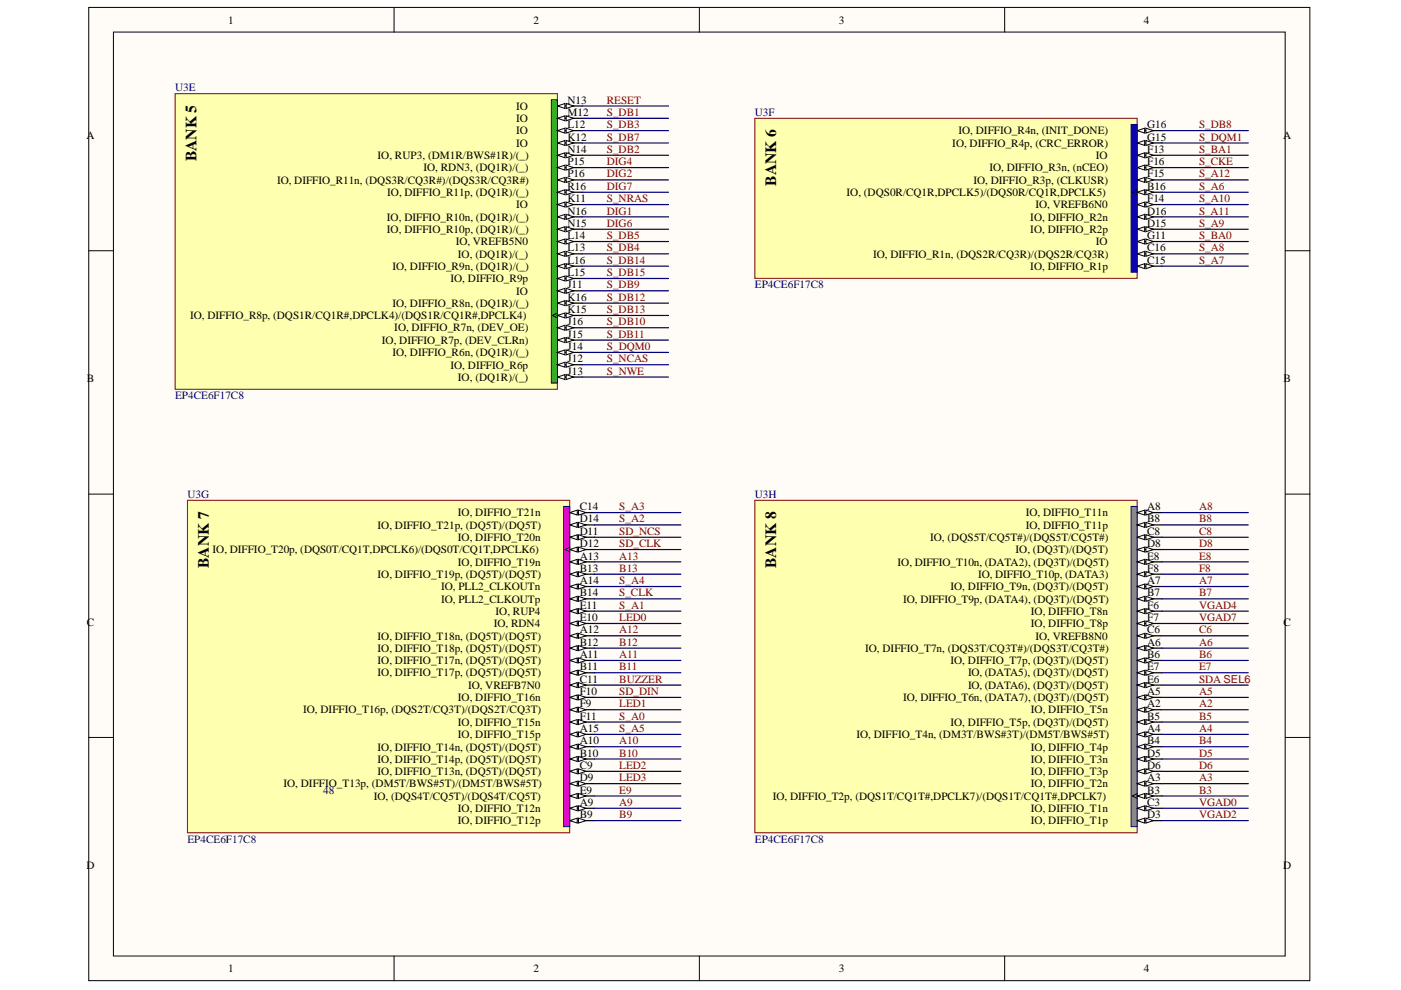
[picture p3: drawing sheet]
<svg xmlns="http://www.w3.org/2000/svg" width="297mm" height="210mm" viewBox="0 0 297 210" stroke-linecap="round" stroke-linejoin="round" font-family="sans-serif">
<defs><g id="words">
<g font-size="3.3">
<text x="41.6" y="34.2" transform="rotate(-90 41.6 34.2)">BANK 5</text>
<text x="164.6" y="39.4" transform="rotate(-90 164.6 39.4)">BANK 6</text>
<text x="44.3" y="120.4" transform="rotate(-90 44.3 120.4)">BANK 7</text>
<text x="164.6" y="120.4" transform="rotate(-90 164.6 120.4)">BANK 8</text>
</g>
<g font-size="2.4">
<text x="48.4" y="5">1</text>
<text x="113.1" y="5">2</text>
<text x="177.8" y="5">3</text>
<text x="242.5" y="5">4</text>
<text x="109.4" y="23.3">IO</text>
<text x="120.3" y="22">N13</text>
<text x="18.4" y="29.5">A</text>
<text x="109.4" y="25.9">IO</text>
<text x="109.4" y="28.5">IO</text>
<text x="120.3" y="24.6">M12</text>
<text x="120.3" y="27.2">L12</text>
<text x="120.3" y="29.8">K12</text>
<text x="203.2" y="28.5">IO, DIFFIO_R4n, (INIT_DONE)</text>
<text x="243.2" y="27.2">G16</text>
<text x="243.2" y="29.8">G15</text>
<text x="272.1" y="29.5">A</text>
<text x="80" y="33.7">IO, RUP3, (DM1R/BWS#1R)/(_)</text>
<text x="109.4" y="31.1">IO</text>
<text x="120.3" y="32.4">N14</text>
<text x="120.3" y="35">P15</text>
<text x="201.9" y="31.1">IO, DIFFIO_R4p, (CRC_ERROR)</text>
<text x="232.4" y="33.7">IO</text>
<text x="243.2" y="32.4">F13</text>
<text x="243.2" y="35">F16</text>
<text x="58.7" y="38.9">IO, DIFFIO_R11n, (DQS3R/CQ3R#)/(DQS3R/CQ3R#)</text>
<text x="82.1" y="41.6">IO, DIFFIO_R11p, (DQ1R)/(_)</text>
<text x="89.8" y="36.3">IO, RDN3, (DQ1R)/(_)</text>
<text x="120.3" y="37.6">P16</text>
<text x="120.3" y="40.2">R16</text>
<text x="179.5" y="41.6">IO, (DQS0R/CQ1R,DPCLK5)/(DQS0R/CQ1R,DPCLK5)</text>
<text x="206.4" y="38.9">IO, DIFFIO_R3p, (CLKUSR)</text>
<text x="209.8" y="36.3">IO, DIFFIO_R3n, (nCEO)</text>
<text x="243.2" y="37.6">F15</text>
<text x="243.2" y="40.2">B16</text>
<text x="82" y="46.8">IO, DIFFIO_R10n, (DQ1R)/(_)</text>
<text x="109.4" y="44.2">IO</text>
<text x="120.3" y="42.9">K11</text>
<text x="120.3" y="45.5">N16</text>
<text x="218.4" y="46.8">IO, DIFFIO_R2n</text>
<text x="219.5" y="44.2">IO, VREFB6N0</text>
<text x="243.2" y="42.9">F14</text>
<text x="243.2" y="45.5">D16</text>
<text x="82" y="49.4">IO, DIFFIO_R10p, (DQ1R)/(_)</text>
<text x="96.6" y="52">IO, VREFB5N0</text>
<text x="120.3" y="48.1">N15</text>
<text x="120.3" y="50.7">L14</text>
<text x="120.3" y="53.3">L13</text>
<text x="218.4" y="49.4">IO, DIFFIO_R2p</text>
<text x="232.4" y="52">IO</text>
<text x="243.2" y="48.1">D15</text>
<text x="243.2" y="50.7">G11</text>
<text x="243.2" y="53.3">C16</text>
<text x="83.2" y="57.2">IO, DIFFIO_R9n, (DQ1R)/(_)</text>
<text x="95.5" y="59.8">IO, DIFFIO_R9p</text>
<text x="97.1" y="54.6">IO, (DQ1R)/(_)</text>
<text x="120.3" y="55.9">L16</text>
<text x="120.3" y="58.5">L15</text>
<text x="185.1" y="54.6">IO, DIFFIO_R1n, (DQS2R/CQ3R)/(DQS2R/CQ3R)</text>
<text x="218.4" y="57.2">IO, DIFFIO_R1p</text>
<text x="243.2" y="55.9">C15</text>
<text x="83.2" y="65.1">IO, DIFFIO_R8n, (DQ1R)/(_)</text>
<text x="109.4" y="62.5">IO</text>
<text x="120.3" y="61.2">J11</text>
<text x="120.3" y="63.8">K16</text>
<text x="40.3" y="67.7">IO, DIFFIO_R8p, (DQS1R/CQ1R#,DPCLK4)/(DQS1R/CQ1R#,DPCLK4)</text>
<text x="83.6" y="70.3">IO, DIFFIO_R7n, (DEV_OE)</text>
<text x="120.3" y="66.4">K15</text>
<text x="120.3" y="69">J16</text>
<text x="120.3" y="71.6">J15</text>
<text x="81" y="72.9">IO, DIFFIO_R7p, (DEV_CLRn)</text>
<text x="83.2" y="75.5">IO, DIFFIO_R6n, (DQ1R)/(_)</text>
<text x="120.3" y="74.2">J14</text>
<text x="120.3" y="76.8">J12</text>
<text x="18.4" y="81.1">B</text>
<text x="95.5" y="78.1">IO, DIFFIO_R6p</text>
<text x="97.1" y="80.7">IO, (DQ1R)/(_)</text>
<text x="120.3" y="79.4">J13</text>
<text x="272.1" y="81.1">B</text>
<text x="80" y="112.1">IO, DIFFIO_T21p, (DQ5T)/(DQ5T)</text>
<text x="97.1" y="109.5">IO, DIFFIO_T21n</text>
<text x="122.9" y="108.2">C14</text>
<text x="122.9" y="110.8">D14</text>
<text x="122.9" y="113.4">D11</text>
<text x="217.5" y="109.5">IO, DIFFIO_T11n</text>
<text x="217.5" y="112.1">IO, DIFFIO_T11p</text>
<text x="243.2" y="108.2">A8</text>
<text x="243.2" y="110.8">B8</text>
<text x="243.2" y="113.4">C8</text>
<text x="45.1" y="117.3">IO, DIFFIO_T20p, (DQS0T/CQ1T,DPCLK6)/(DQS0T/CQ1T,DPCLK6)</text>
<text x="97.1" y="114.7">IO, DIFFIO_T20n</text>
<text x="97.1" y="119.9">IO, DIFFIO_T19n</text>
<text x="122.9" y="116">D12</text>
<text x="122.9" y="118.6">A13</text>
<text x="190.3" y="119.9">IO, DIFFIO_T10n, (DATA2), (DQ3T)/(DQ5T)</text>
<text x="197.2" y="114.7">IO, (DQS5T/CQ5T#)/(DQS5T/CQ5T#)</text>
<text x="215.3" y="117.3">IO, (DQ3T)/(DQ5T)</text>
<text x="243.2" y="116">D8</text>
<text x="243.2" y="118.6">E8</text>
<text x="80" y="122.6">IO, DIFFIO_T19p, (DQ5T)/(DQ5T)</text>
<text x="93.5" y="125.1">IO, PLL2_CLKOUTn</text>
<text x="122.9" y="121.2">B13</text>
<text x="122.9" y="123.8">A14</text>
<text x="201.5" y="125.1">IO, DIFFIO_T9n, (DQ3T)/(DQ5T)</text>
<text x="207.4" y="122.6">IO, DIFFIO_T10p, (DATA3)</text>
<text x="243.2" y="121.2">F8</text>
<text x="243.2" y="123.8">A7</text>
<text x="93.5" y="127.8">IO, PLL2_CLKOUTp</text>
<text x="105.1" y="130.4">IO, RUP4</text>
<text x="122.9" y="126.4">B14</text>
<text x="122.9" y="129.1">E11</text>
<text x="122.9" y="131.7">E10</text>
<text x="191.5" y="127.8">IO, DIFFIO_T9p, (DATA4), (DQ3T)/(DQ5T)</text>
<text x="218.6" y="130.4">IO, DIFFIO_T8n</text>
<text x="243.2" y="126.4">B7</text>
<text x="243.2" y="129.1">F6</text>
<text x="243.2" y="131.7">F7</text>
<text x="18.4" y="132.7">C</text>
<text x="80" y="135.6">IO, DIFFIO_T18n, (DQ5T)/(DQ5T)</text>
<text x="104.7" y="133">IO, RDN4</text>
<text x="122.9" y="134.3">A12</text>
<text x="122.9" y="136.9">B12</text>
<text x="218.6" y="133">IO, DIFFIO_T8p</text>
<text x="219.5" y="135.6">IO, VREFB8N0</text>
<text x="243.2" y="134.3">C6</text>
<text x="243.2" y="136.9">A6</text>
<text x="272.1" y="132.7">C</text>
<text x="80" y="138.2">IO, DIFFIO_T18p, (DQ5T)/(DQ5T)</text>
<text x="80" y="140.8">IO, DIFFIO_T17n, (DQ5T)/(DQ5T)</text>
<text x="80" y="143.4">IO, DIFFIO_T17p, (DQ5T)/(DQ5T)</text>
<text x="122.9" y="139.5">A11</text>
<text x="122.9" y="142.1">B11</text>
<text x="183.4" y="138.2">IO, DIFFIO_T7n, (DQS3T/CQ3T#)/(DQS3T/CQ3T#)</text>
<text x="201.5" y="140.8">IO, DIFFIO_T7p, (DQ3T)/(DQ5T)</text>
<text x="205.2" y="143.4">IO, (DATA5), (DQ3T)/(DQ5T)</text>
<text x="243.2" y="139.5">B6</text>
<text x="243.2" y="142.1">E7</text>
<text x="97.1" y="148.7">IO, DIFFIO_T16n</text>
<text x="99.2" y="146">IO, VREFB7N0</text>
<text x="122.9" y="144.7">C11</text>
<text x="122.9" y="147.3">F10</text>
<text x="122.9" y="150">F9</text>
<text x="191.5" y="148.7">IO, DIFFIO_T6n, (DATA7), (DQ3T)/(DQ5T)</text>
<text x="205.2" y="146">IO, (DATA6), (DQ3T)/(DQ5T)</text>
<text x="243.2" y="144.7">E6</text>
<text x="243.2" y="147.3">A5</text>
<text x="243.2" y="150">A2</text>
<text x="64.3" y="151.3">IO, DIFFIO_T16p, (DQS2T/CQ3T)/(DQS2T/CQ3T)</text>
<text x="97.1" y="153.9">IO, DIFFIO_T15n</text>
<text x="122.9" y="152.6">F11</text>
<text x="122.9" y="155.2">A15</text>
<text x="201.5" y="153.9">IO, DIFFIO_T5p, (DQ3T)/(DQ5T)</text>
<text x="218.6" y="151.3">IO, DIFFIO_T5n</text>
<text x="243.2" y="152.6">B5</text>
<text x="243.2" y="155.2">A4</text>
<text x="80" y="159.1">IO, DIFFIO_T14n, (DQ5T)/(DQ5T)</text>
<text x="80" y="161.7">IO, DIFFIO_T14p, (DQ5T)/(DQ5T)</text>
<text x="97.1" y="156.5">IO, DIFFIO_T15p</text>
<text x="122.9" y="157.8">A10</text>
<text x="122.9" y="160.4">B10</text>
<text x="181.6" y="156.5">IO, DIFFIO_T4n, (DM3T/BWS#3T)/(DM5T/BWS#5T)</text>
<text x="218.6" y="159.1">IO, DIFFIO_T4p</text>
<text x="218.6" y="161.7">IO, DIFFIO_T3n</text>
<text x="243.2" y="157.8">B4</text>
<text x="243.2" y="160.4">D5</text>
<text x="60.1" y="166.9">IO, DIFFIO_T13p, (DM5T/BWS#5T)/(DM5T/BWS#5T)</text>
<text x="80" y="164.3">IO, DIFFIO_T13n, (DQ5T)/(DQ5T)</text>
<text x="122.9" y="163">C9</text>
<text x="122.9" y="165.6">D9</text>
<text x="218.6" y="164.3">IO, DIFFIO_T3p</text>
<text x="218.6" y="166.9">IO, DIFFIO_T2n</text>
<text x="243.2" y="163">D6</text>
<text x="243.2" y="165.6">A3</text>
<text x="79.2" y="169.6">IO, (DQS4T/CQ5T)/(DQS4T/CQ5T)</text>
<text x="97.1" y="172.2">IO, DIFFIO_T12n</text>
<text x="122.9" y="168.3">E9</text>
<text x="122.9" y="170.9">A9</text>
<text x="122.9" y="173.5">B9</text>
<text x="163.9" y="169.6">IO, DIFFIO_T2p, (DQS1T/CQ1T#,DPCLK7)/(DQS1T/CQ1T#,DPCLK7)</text>
<text x="218.6" y="172.2">IO, DIFFIO_T1n</text>
<text x="243.2" y="168.3">B3</text>
<text x="243.2" y="170.9">C3</text>
<text x="243.2" y="173.5">D3</text>
<text x="97.1" y="174.8">IO, DIFFIO_T12p</text>
<text x="218.6" y="174.8">IO, DIFFIO_T1p</text>
<text x="18.4" y="184.3">D</text>
<text x="272.1" y="184.3">D</text>
<text x="48.4" y="206.1">1</text>
<text x="113.1" y="206.1">2</text>
<text x="177.8" y="206.1">3</text>
<text x="242.5" y="206.1">4</text>
</g>
<g font-size="2.4" fill="#000080">
<text x="37.1" y="19.3">U3E</text>
<text x="160" y="24.6">U3F</text>
<text x="160" y="61.2">EP4CE6F17C8</text>
<text x="37.1" y="84.7">EP4CE6F17C8</text>
<text x="39.7" y="105.5">U3G</text>
<text x="160" y="105.5">U3H</text>
<text x="68.5" y="168.3">48</text>
<text x="39.7" y="178.7">EP4CE6F17C8</text>
<text x="160" y="178.7">EP4CE6F17C8</text>
</g>
<g font-size="2.4" fill="#800000">
<text x="128.7" y="22">RESET</text>
<text x="128.7" y="29.8">S_DB7</text>
<text x="128.7" y="24.6">S_DB1</text>
<text x="128.7" y="27.2">S_DB3</text>
<text x="254.2" y="29.8">S_DQM1</text>
<text x="254.2" y="27.2">S_DB8</text>
<text x="128.7" y="32.4">S_DB2</text>
<text x="128.7" y="35">DIG4</text>
<text x="254.2" y="35">S_CKE</text>
<text x="254.2" y="32.4">S_BA1</text>
<text x="128.7" y="37.6">DIG2</text>
<text x="128.7" y="40.2">DIG7</text>
<text x="254.2" y="40.2">S_A6</text>
<text x="254.2" y="37.6">S_A12</text>
<text x="128.7" y="42.9">S_NRAS</text>
<text x="128.7" y="45.5">DIG1</text>
<text x="254.2" y="45.5">S_A11</text>
<text x="254.2" y="42.9">S_A10</text>
<text x="128.7" y="53.3">S_DB4</text>
<text x="128.7" y="50.7">S_DB5</text>
<text x="128.7" y="48.1">DIG6</text>
<text x="254.2" y="53.3">S_A8</text>
<text x="254.2" y="48.1">S_A9</text>
<text x="254.2" y="50.7">S_BA0</text>
<text x="128.7" y="55.9">S_DB14</text>
<text x="128.7" y="58.5">S_DB15</text>
<text x="254.2" y="55.9">S_A7</text>
<text x="128.7" y="61.2">S_DB9</text>
<text x="128.7" y="63.8">S_DB12</text>
<text x="128.7" y="69">S_DB10</text>
<text x="128.7" y="71.6">S_DB11</text>
<text x="128.7" y="66.4">S_DB13</text>
<text x="128.7" y="76.8">S_NCAS</text>
<text x="128.7" y="74.2">S_DQM0</text>
<text x="128.7" y="79.4">S_NWE</text>
<text x="131.3" y="110.8">S_A2</text>
<text x="131.3" y="108.2">S_A3</text>
<text x="131.3" y="113.4">SD_NCS</text>
<text x="254.2" y="108.2">A8</text>
<text x="254.2" y="110.8">B8</text>
<text x="254.2" y="113.4">C8</text>
<text x="131.3" y="116">SD_CLK</text>
<text x="131.3" y="118.6">A13</text>
<text x="254.2" y="116">D8</text>
<text x="254.2" y="118.6">E8</text>
<text x="131.3" y="123.8">S_A4</text>
<text x="131.3" y="121.2">B13</text>
<text x="254.2" y="123.8">A7</text>
<text x="254.2" y="121.2">F8</text>
<text x="131.3" y="126.4">S_CLK</text>
<text x="131.3" y="129.1">S_A1</text>
<text x="131.3" y="131.7">LED0</text>
<text x="254.2" y="129.1">VGAD4</text>
<text x="254.2" y="131.7">VGAD7</text>
<text x="254.2" y="126.4">B7</text>
<text x="131.3" y="134.3">A12</text>
<text x="131.3" y="136.9">B12</text>
<text x="254.2" y="136.9">A6</text>
<text x="254.2" y="134.3">C6</text>
<text x="131.3" y="139.5">A11</text>
<text x="131.3" y="142.1">B11</text>
<text x="254.2" y="139.5">B6</text>
<text x="254.2" y="142.1">E7</text>
<text x="131.3" y="144.7">BUZZER</text>
<text x="131.3" y="147.3">SD_DIN</text>
<text x="131.3" y="150">LED1</text>
<text x="254.2" y="144.7">SDA SEL6</text>
<text x="254.2" y="147.3">A5</text>
<text x="254.2" y="150">A2</text>
<text x="131.3" y="155.2">S_A5</text>
<text x="131.3" y="152.6">S_A0</text>
<text x="254.2" y="155.2">A4</text>
<text x="254.2" y="152.6">B5</text>
<text x="131.3" y="157.8">A10</text>
<text x="131.3" y="160.4">B10</text>
<text x="254.2" y="157.8">B4</text>
<text x="254.2" y="160.4">D5</text>
<text x="131.3" y="163">LED2</text>
<text x="131.3" y="165.6">LED3</text>
<text x="254.2" y="165.6">A3</text>
<text x="254.2" y="163">D6</text>
<text x="131.3" y="170.9">A9</text>
<text x="131.3" y="173.5">B9</text>
<text x="131.3" y="168.3">E9</text>
<text x="254.2" y="170.9">VGAD0</text>
<text x="254.2" y="173.5">VGAD2</text>
<text x="254.2" y="168.3">B3</text>
</g>
</g></defs>
<g fill="#fffcf8" stroke="#000" stroke-width=".21">
<path d="M18.8 1.6h258.9v206.3h-258.9z"/>
<path d="M24 6.8h248.5v195.9h-248.5z"/>
</g>
<path d="M83.5 1.6v5.2M148.3 1.6v5.2M213 1.6v5.2M18.8 53.2h5.2M272.5 53.2h5.2M18.8 104.8h5.2M272.5 104.8h5.2M18.8 156.4h5.2M272.5 156.4h5.2M83.5 202.7v5.3M148.3 202.7v5.3M213 202.7v5.3" fill="none" stroke="#000" stroke-width=".21"/>
<path d="M37.1 19.9h81.1v62.6h-81.1z" fill="#ffffb0" stroke="#800000" stroke-width=".21"/>
<path d="M116.9 21.2h1.3v60h-1.3z" fill="#00bf00" stroke="#000080" stroke-width=".21"/>
<path d="M118.2 22.5h5.2" fill="none" stroke="#000" stroke-width=".26"/>
<path d="M118.2 22.5l1.6-.5v1z" fill="#fffcf8"/>
<path d="M118.2 22.5l1.6-.5v1z" fill="none" stroke="#000" stroke-width=".21"/>
<path d="M120 22l1.6 .5-1.6 .5z" fill="#fffcf8"/>
<path d="M120 22l1.6 .5-1.6 .5z" fill="none" stroke="#000" stroke-width=".21"/>
<path d="M118.2 25.1h5.2" fill="none" stroke="#000" stroke-width=".26"/>
<path d="M118.2 25.1l1.6-.5v1z" fill="#fffcf8"/>
<path d="M118.2 25.1l1.6-.5v1z" fill="none" stroke="#000" stroke-width=".21"/>
<path d="M120 24.6l1.6 .5-1.6 .5z" fill="#fffcf8"/>
<path d="M120 24.6l1.6 .5-1.6 .5z" fill="none" stroke="#000" stroke-width=".21"/>
<path d="M118.2 27.7h5.2" fill="none" stroke="#000" stroke-width=".26"/>
<path d="M118.2 27.7l1.6-.5v1z" fill="#fffcf8"/>
<path d="M118.2 27.7l1.6-.5v1z" fill="none" stroke="#000" stroke-width=".21"/>
<path d="M120 27.2l1.6 .5-1.6 .5z" fill="#fffcf8"/>
<path d="M120 27.2l1.6 .5-1.6 .5z" fill="none" stroke="#000" stroke-width=".21"/>
<path d="M118.2 30.3h5.2" fill="none" stroke="#000" stroke-width=".26"/>
<path d="M118.2 30.3l1.6-.5v1z" fill="#fffcf8"/>
<path d="M118.2 30.3l1.6-.5v1z" fill="none" stroke="#000" stroke-width=".21"/>
<path d="M120 29.8l1.6 .5-1.6 .5z" fill="#fffcf8"/>
<path d="M120 29.8l1.6 .5-1.6 .5z" fill="none" stroke="#000" stroke-width=".21"/>
<path d="M118.2 32.9h5.2" fill="none" stroke="#000" stroke-width=".26"/>
<path d="M118.2 32.9l1.6-.5v1z" fill="#fffcf8"/>
<path d="M118.2 32.9l1.6-.5v1z" fill="none" stroke="#000" stroke-width=".21"/>
<path d="M120 32.4l1.6 .5-1.6 .5z" fill="#fffcf8"/>
<path d="M120 32.4l1.6 .5-1.6 .5z" fill="none" stroke="#000" stroke-width=".21"/>
<path d="M118.2 35.5h5.2" fill="none" stroke="#000" stroke-width=".26"/>
<path d="M118.2 35.5l1.6-.5v1.1z" fill="#fffcf8"/>
<path d="M118.2 35.5l1.6-.5v1.1z" fill="none" stroke="#000" stroke-width=".21"/>
<path d="M120 35l1.6 .5-1.6 .6z" fill="#fffcf8"/>
<path d="M120 35l1.6 .5-1.6 .6z" fill="none" stroke="#000" stroke-width=".21"/>
<path d="M118.2 38.1h5.2" fill="none" stroke="#000" stroke-width=".26"/>
<path d="M118.2 38.1l1.6-.5v1.1z" fill="#fffcf8"/>
<path d="M118.2 38.1l1.6-.5v1.1z" fill="none" stroke="#000" stroke-width=".21"/>
<path d="M120 37.6l1.6 .5-1.6 .6z" fill="#fffcf8"/>
<path d="M120 37.6l1.6 .5-1.6 .6z" fill="none" stroke="#000" stroke-width=".21"/>
<path d="M118.2 40.8h5.2" fill="none" stroke="#000" stroke-width=".26"/>
<path d="M118.2 40.8l1.6-.6v1.1z" fill="#fffcf8"/>
<path d="M118.2 40.8l1.6-.6v1.1z" fill="none" stroke="#000" stroke-width=".21"/>
<path d="M120 40.2l1.6 .6-1.6 .5z" fill="#fffcf8"/>
<path d="M120 40.2l1.6 .6-1.6 .5z" fill="none" stroke="#000" stroke-width=".21"/>
<path d="M118.2 43.4h5.2" fill="none" stroke="#000" stroke-width=".26"/>
<path d="M118.2 43.4l1.6-.6v1.1z" fill="#fffcf8"/>
<path d="M118.2 43.4l1.6-.6v1.1z" fill="none" stroke="#000" stroke-width=".21"/>
<path d="M120 42.8l1.6 .6-1.6 .5z" fill="#fffcf8"/>
<path d="M120 42.8l1.6 .6-1.6 .5z" fill="none" stroke="#000" stroke-width=".21"/>
<path d="M118.2 46h5.2" fill="none" stroke="#000" stroke-width=".26"/>
<path d="M118.2 46l1.6-.5v1z" fill="#fffcf8"/>
<path d="M118.2 46l1.6-.5v1z" fill="none" stroke="#000" stroke-width=".21"/>
<path d="M120 45.5l1.6 .5-1.6 .5z" fill="#fffcf8"/>
<path d="M120 45.5l1.6 .5-1.6 .5z" fill="none" stroke="#000" stroke-width=".21"/>
<path d="M118.2 48.6h5.2" fill="none" stroke="#000" stroke-width=".26"/>
<path d="M118.2 48.6l1.6-.5v1z" fill="#fffcf8"/>
<path d="M118.2 48.6l1.6-.5v1z" fill="none" stroke="#000" stroke-width=".21"/>
<path d="M120 48.1l1.6 .5-1.6 .5z" fill="#fffcf8"/>
<path d="M120 48.1l1.6 .5-1.6 .5z" fill="none" stroke="#000" stroke-width=".21"/>
<path d="M118.2 51.2h5.2" fill="none" stroke="#000" stroke-width=".26"/>
<path d="M118.2 51.2l1.6-.5v1z" fill="#fffcf8"/>
<path d="M118.2 51.2l1.6-.5v1z" fill="none" stroke="#000" stroke-width=".21"/>
<path d="M120 50.7l1.6 .5-1.6 .5z" fill="#fffcf8"/>
<path d="M120 50.7l1.6 .5-1.6 .5z" fill="none" stroke="#000" stroke-width=".21"/>
<path d="M118.2 53.8h5.2" fill="none" stroke="#000" stroke-width=".26"/>
<path d="M118.2 53.8l1.6-.5v1z" fill="#fffcf8"/>
<path d="M118.2 53.8l1.6-.5v1z" fill="none" stroke="#000" stroke-width=".21"/>
<path d="M120 53.3l1.6 .5-1.6 .5z" fill="#fffcf8"/>
<path d="M120 53.3l1.6 .5-1.6 .5z" fill="none" stroke="#000" stroke-width=".21"/>
<path d="M118.2 56.4h5.2" fill="none" stroke="#000" stroke-width=".26"/>
<path d="M118.2 56.4l1.6-.5v1.1z" fill="#fffcf8"/>
<path d="M118.2 56.4l1.6-.5v1.1z" fill="none" stroke="#000" stroke-width=".21"/>
<path d="M120 55.9l1.6 .5-1.6 .6z" fill="#fffcf8"/>
<path d="M120 55.9l1.6 .5-1.6 .6z" fill="none" stroke="#000" stroke-width=".21"/>
<path d="M118.2 59h5.2" fill="none" stroke="#000" stroke-width=".26"/>
<path d="M118.2 59l1.6-.5v1.1z" fill="#fffcf8"/>
<path d="M118.2 59l1.6-.5v1.1z" fill="none" stroke="#000" stroke-width=".21"/>
<path d="M120 58.5l1.6 .5-1.6 .6z" fill="#fffcf8"/>
<path d="M120 58.5l1.6 .5-1.6 .6z" fill="none" stroke="#000" stroke-width=".21"/>
<path d="M118.2 61.7h5.2" fill="none" stroke="#000" stroke-width=".26"/>
<path d="M118.2 61.7l1.6-.6v1.1z" fill="#fffcf8"/>
<path d="M118.2 61.7l1.6-.6v1.1z" fill="none" stroke="#000" stroke-width=".21"/>
<path d="M120 61.1l1.6 .6-1.6 .5z" fill="#fffcf8"/>
<path d="M120 61.1l1.6 .6-1.6 .5z" fill="none" stroke="#000" stroke-width=".21"/>
<path d="M118.2 64.3h5.2" fill="none" stroke="#000" stroke-width=".26"/>
<path d="M118.2 64.3l1.6-.6v1.1z" fill="#fffcf8"/>
<path d="M118.2 64.3l1.6-.6v1.1z" fill="none" stroke="#000" stroke-width=".21"/>
<path d="M120 63.7l1.6 .6-1.6 .5z" fill="#fffcf8"/>
<path d="M118.2 66.4l-1 .5 1 .5M120 63.7l1.6 .6-1.6 .5z" fill="none" stroke="#000" stroke-width=".21"/>
<path d="M118.2 66.9h5.2" fill="none" stroke="#000" stroke-width=".26"/>
<path d="M118.2 66.9l1.6-.5v1z" fill="#fffcf8"/>
<path d="M118.2 66.9l1.6-.5v1z" fill="none" stroke="#000" stroke-width=".21"/>
<path d="M120 66.4l1.6 .5-1.6 .5z" fill="#fffcf8"/>
<path d="M120 66.4l1.6 .5-1.6 .5z" fill="none" stroke="#000" stroke-width=".21"/>
<path d="M118.2 69.5h5.2" fill="none" stroke="#000" stroke-width=".26"/>
<path d="M118.2 69.5l1.6-.5v1z" fill="#fffcf8"/>
<path d="M118.2 69.5l1.6-.5v1z" fill="none" stroke="#000" stroke-width=".21"/>
<path d="M120 69l1.6 .5-1.6 .5z" fill="#fffcf8"/>
<path d="M120 69l1.6 .5-1.6 .5z" fill="none" stroke="#000" stroke-width=".21"/>
<path d="M118.2 72.1h5.2" fill="none" stroke="#000" stroke-width=".26"/>
<path d="M118.2 72.1l1.6-.5v1z" fill="#fffcf8"/>
<path d="M118.2 72.1l1.6-.5v1z" fill="none" stroke="#000" stroke-width=".21"/>
<path d="M120 71.6l1.6 .5-1.6 .5z" fill="#fffcf8"/>
<path d="M120 71.6l1.6 .5-1.6 .5z" fill="none" stroke="#000" stroke-width=".21"/>
<path d="M118.2 74.7h5.2" fill="none" stroke="#000" stroke-width=".26"/>
<path d="M118.2 74.7l1.6-.5v1z" fill="#fffcf8"/>
<path d="M118.2 74.7l1.6-.5v1z" fill="none" stroke="#000" stroke-width=".21"/>
<path d="M120 74.2l1.6 .5-1.6 .5z" fill="#fffcf8"/>
<path d="M120 74.2l1.6 .5-1.6 .5z" fill="none" stroke="#000" stroke-width=".21"/>
<path d="M118.2 77.3h5.2" fill="none" stroke="#000" stroke-width=".26"/>
<path d="M118.2 77.3l1.6-.5v1.1z" fill="#fffcf8"/>
<path d="M118.2 77.3l1.6-.5v1.1z" fill="none" stroke="#000" stroke-width=".21"/>
<path d="M120 76.8l1.6 .5-1.6 .6z" fill="#fffcf8"/>
<path d="M120 76.8l1.6 .5-1.6 .6z" fill="none" stroke="#000" stroke-width=".21"/>
<path d="M118.2 79.9h5.2" fill="none" stroke="#000" stroke-width=".26"/>
<path d="M118.2 79.9l1.6-.5v1.1z" fill="#fffcf8"/>
<path d="M118.2 79.9l1.6-.5v1.1z" fill="none" stroke="#000" stroke-width=".21"/>
<path d="M120 79.4l1.6 .5-1.6 .6z" fill="#fffcf8"/>
<path d="M120 79.4l1.6 .5-1.6 .6z" fill="none" stroke="#000" stroke-width=".21"/>
<path d="M160 25.1h81.1v33.9h-81.1z" fill="#ffffb0" stroke="#800000" stroke-width=".21"/>
<path d="M239.8 26.4h1.3v31.3h-1.3z" fill="#00f" stroke="#000080" stroke-width=".21"/>
<path d="M241.1 27.7h5.3" fill="none" stroke="#000" stroke-width=".26"/>
<path d="M241.1 27.7l1.6-.5v1z" fill="#fffcf8"/>
<path d="M241.1 27.7l1.6-.5v1z" fill="none" stroke="#000" stroke-width=".21"/>
<path d="M243 27.2l1.5 .5-1.5 .5z" fill="#fffcf8"/>
<path d="M243 27.2l1.5 .5-1.5 .5z" fill="none" stroke="#000" stroke-width=".21"/>
<path d="M241.1 30.3h5.3" fill="none" stroke="#000" stroke-width=".26"/>
<path d="M241.1 30.3l1.6-.5v1z" fill="#fffcf8"/>
<path d="M241.1 30.3l1.6-.5v1z" fill="none" stroke="#000" stroke-width=".21"/>
<path d="M243 29.8l1.5 .5-1.5 .5z" fill="#fffcf8"/>
<path d="M243 29.8l1.5 .5-1.5 .5z" fill="none" stroke="#000" stroke-width=".21"/>
<path d="M241.1 32.9h5.3" fill="none" stroke="#000" stroke-width=".26"/>
<path d="M241.1 32.9l1.6-.5v1z" fill="#fffcf8"/>
<path d="M241.1 32.9l1.6-.5v1z" fill="none" stroke="#000" stroke-width=".21"/>
<path d="M243 32.4l1.5 .5-1.5 .5z" fill="#fffcf8"/>
<path d="M243 32.4l1.5 .5-1.5 .5z" fill="none" stroke="#000" stroke-width=".21"/>
<path d="M241.1 35.5h5.3" fill="none" stroke="#000" stroke-width=".26"/>
<path d="M241.1 35.5l1.6-.5v1.1z" fill="#fffcf8"/>
<path d="M241.1 35.5l1.6-.5v1.1z" fill="none" stroke="#000" stroke-width=".21"/>
<path d="M243 35l1.5 .5-1.5 .6z" fill="#fffcf8"/>
<path d="M243 35l1.5 .5-1.5 .6z" fill="none" stroke="#000" stroke-width=".21"/>
<path d="M241.1 38.1h5.3" fill="none" stroke="#000" stroke-width=".26"/>
<path d="M241.1 38.1l1.6-.5v1.1z" fill="#fffcf8"/>
<path d="M241.1 38.1l1.6-.5v1.1z" fill="none" stroke="#000" stroke-width=".21"/>
<path d="M243 37.6l1.5 .5-1.5 .6z" fill="#fffcf8"/>
<path d="M243 37.6l1.5 .5-1.5 .6zM241.1 40.2l-1 .6 1 .5" fill="none" stroke="#000" stroke-width=".21"/>
<path d="M241.1 40.8h5.3" fill="none" stroke="#000" stroke-width=".26"/>
<path d="M241.1 40.8l1.6-.6v1.1z" fill="#fffcf8"/>
<path d="M241.1 40.8l1.6-.6v1.1z" fill="none" stroke="#000" stroke-width=".21"/>
<path d="M243 40.2l1.5 .6-1.5 .5z" fill="#fffcf8"/>
<path d="M243 40.2l1.5 .6-1.5 .5z" fill="none" stroke="#000" stroke-width=".21"/>
<path d="M241.1 43.4h5.3" fill="none" stroke="#000" stroke-width=".26"/>
<path d="M241.1 43.4l1.6-.6v1.1z" fill="#fffcf8"/>
<path d="M241.1 43.4l1.6-.6v1.1z" fill="none" stroke="#000" stroke-width=".21"/>
<path d="M243 42.8l1.5 .6-1.5 .5z" fill="#fffcf8"/>
<path d="M243 42.8l1.5 .6-1.5 .5z" fill="none" stroke="#000" stroke-width=".21"/>
<path d="M241.1 46h5.3" fill="none" stroke="#000" stroke-width=".26"/>
<path d="M241.1 46l1.6-.5v1z" fill="#fffcf8"/>
<path d="M241.1 46l1.6-.5v1z" fill="none" stroke="#000" stroke-width=".21"/>
<path d="M243 45.5l1.5 .5-1.5 .5z" fill="#fffcf8"/>
<path d="M243 45.5l1.5 .5-1.5 .5z" fill="none" stroke="#000" stroke-width=".21"/>
<path d="M241.1 48.6h5.3" fill="none" stroke="#000" stroke-width=".26"/>
<path d="M241.1 48.6l1.6-.5v1z" fill="#fffcf8"/>
<path d="M241.1 48.6l1.6-.5v1z" fill="none" stroke="#000" stroke-width=".21"/>
<path d="M243 48.1l1.5 .5-1.5 .5z" fill="#fffcf8"/>
<path d="M243 48.1l1.5 .5-1.5 .5z" fill="none" stroke="#000" stroke-width=".21"/>
<path d="M241.1 51.2h5.3" fill="none" stroke="#000" stroke-width=".26"/>
<path d="M241.1 51.2l1.6-.5v1z" fill="#fffcf8"/>
<path d="M241.1 51.2l1.6-.5v1z" fill="none" stroke="#000" stroke-width=".21"/>
<path d="M243 50.7l1.5 .5-1.5 .5z" fill="#fffcf8"/>
<path d="M243 50.7l1.5 .5-1.5 .5z" fill="none" stroke="#000" stroke-width=".21"/>
<path d="M241.1 53.8h5.3" fill="none" stroke="#000" stroke-width=".26"/>
<path d="M241.1 53.8l1.6-.5v1z" fill="#fffcf8"/>
<path d="M241.1 53.8l1.6-.5v1z" fill="none" stroke="#000" stroke-width=".21"/>
<path d="M243 53.3l1.5 .5-1.5 .5z" fill="#fffcf8"/>
<path d="M243 53.3l1.5 .5-1.5 .5z" fill="none" stroke="#000" stroke-width=".21"/>
<path d="M241.1 56.4h5.3" fill="none" stroke="#000" stroke-width=".26"/>
<path d="M241.1 56.4l1.6-.5v1.1z" fill="#fffcf8"/>
<path d="M241.1 56.4l1.6-.5v1.1z" fill="none" stroke="#000" stroke-width=".21"/>
<path d="M243 55.9l1.5 .5-1.5 .6z" fill="#fffcf8"/>
<path d="M243 55.9l1.5 .5-1.5 .6z" fill="none" stroke="#000" stroke-width=".21"/>
<path d="M39.7 106.1h81.1v70.5h-81.1z" fill="#ffffb0" stroke="#800000" stroke-width=".21"/>
<path d="M119.5 107.4h1.3v67.9h-1.3z" fill="#f0f" stroke="#000080" stroke-width=".21"/>
<path d="M120.8 108.7h5.2" fill="none" stroke="#000" stroke-width=".26"/>
<path d="M120.8 108.7l1.6-.5v1z" fill="#fffcf8"/>
<path d="M120.8 108.7l1.6-.5v1z" fill="none" stroke="#000" stroke-width=".21"/>
<path d="M122.6 108.2l1.6 .5-1.6 .5z" fill="#fffcf8"/>
<path d="M122.6 108.2l1.6 .5-1.6 .5z" fill="none" stroke="#000" stroke-width=".21"/>
<path d="M120.8 111.3h5.2" fill="none" stroke="#000" stroke-width=".26"/>
<path d="M120.8 111.3l1.6-.5v1z" fill="#fffcf8"/>
<path d="M120.8 111.3l1.6-.5v1z" fill="none" stroke="#000" stroke-width=".21"/>
<path d="M122.6 110.8l1.6 .5-1.6 .5z" fill="#fffcf8"/>
<path d="M122.6 110.8l1.6 .5-1.6 .5z" fill="none" stroke="#000" stroke-width=".21"/>
<path d="M120.8 113.9h5.2" fill="none" stroke="#000" stroke-width=".26"/>
<path d="M120.8 113.9l1.6-.5v1z" fill="#fffcf8"/>
<path d="M120.8 113.9l1.6-.5v1z" fill="none" stroke="#000" stroke-width=".21"/>
<path d="M122.6 113.4l1.6 .5-1.6 .5z" fill="#fffcf8"/>
<path d="M120.8 116l-1 .5 1 .5M122.6 113.4l1.6 .5-1.6 .5z" fill="none" stroke="#000" stroke-width=".21"/>
<path d="M120.8 116.5h5.2" fill="none" stroke="#000" stroke-width=".26"/>
<path d="M120.8 116.5l1.6-.5v1z" fill="#fffcf8"/>
<path d="M120.8 116.5l1.6-.5v1z" fill="none" stroke="#000" stroke-width=".21"/>
<path d="M122.6 116l1.6 .5-1.6 .5z" fill="#fffcf8"/>
<path d="M122.6 116l1.6 .5-1.6 .5z" fill="none" stroke="#000" stroke-width=".21"/>
<path d="M120.8 119.1h5.2" fill="none" stroke="#000" stroke-width=".26"/>
<path d="M120.8 119.1l1.6-.5v1.1z" fill="#fffcf8"/>
<path d="M120.8 119.1l1.6-.5v1.1z" fill="none" stroke="#000" stroke-width=".21"/>
<path d="M122.6 118.6l1.6 .5-1.6 .6z" fill="#fffcf8"/>
<path d="M122.6 118.6l1.6 .5-1.6 .6z" fill="none" stroke="#000" stroke-width=".21"/>
<path d="M120.8 121.7h5.2" fill="none" stroke="#000" stroke-width=".26"/>
<path d="M120.8 121.7l1.6-.5v1.1z" fill="#fffcf8"/>
<path d="M120.8 121.7l1.6-.5v1.1z" fill="none" stroke="#000" stroke-width=".21"/>
<path d="M122.6 121.2l1.6 .5-1.6 .6z" fill="#fffcf8"/>
<path d="M122.6 121.2l1.6 .5-1.6 .6z" fill="none" stroke="#000" stroke-width=".21"/>
<path d="M120.8 124.4h5.2" fill="none" stroke="#000" stroke-width=".26"/>
<path d="M120.8 124.4l1.6-.6v1.1z" fill="#fffcf8"/>
<path d="M120.8 124.4l1.6-.6v1.1z" fill="none" stroke="#000" stroke-width=".21"/>
<path d="M122.6 123.8l1.6 .6-1.6 .5z" fill="#fffcf8"/>
<path d="M122.6 123.8l1.6 .6-1.6 .5z" fill="none" stroke="#000" stroke-width=".21"/>
<path d="M120.8 127h5.2" fill="none" stroke="#000" stroke-width=".26"/>
<path d="M120.8 127l1.6-.6v1.1z" fill="#fffcf8"/>
<path d="M120.8 127l1.6-.6v1.1z" fill="none" stroke="#000" stroke-width=".21"/>
<path d="M122.6 126.4l1.6 .6-1.6 .5z" fill="#fffcf8"/>
<path d="M122.6 126.4l1.6 .6-1.6 .5z" fill="none" stroke="#000" stroke-width=".21"/>
<path d="M120.8 129.6h5.2" fill="none" stroke="#000" stroke-width=".26"/>
<path d="M120.8 129.6l1.6-.5v1z" fill="#fffcf8"/>
<path d="M120.8 129.6l1.6-.5v1z" fill="none" stroke="#000" stroke-width=".21"/>
<path d="M122.6 129.1l1.6 .5-1.6 .5z" fill="#fffcf8"/>
<path d="M122.6 129.1l1.6 .5-1.6 .5z" fill="none" stroke="#000" stroke-width=".21"/>
<path d="M120.8 132.2h5.2" fill="none" stroke="#000" stroke-width=".26"/>
<path d="M120.8 132.2l1.6-.5v1z" fill="#fffcf8"/>
<path d="M120.8 132.2l1.6-.5v1z" fill="none" stroke="#000" stroke-width=".21"/>
<path d="M122.6 131.7l1.6 .5-1.6 .5z" fill="#fffcf8"/>
<path d="M122.6 131.7l1.6 .5-1.6 .5z" fill="none" stroke="#000" stroke-width=".21"/>
<path d="M120.8 134.8h5.2" fill="none" stroke="#000" stroke-width=".26"/>
<path d="M120.8 134.8l1.6-.5v1z" fill="#fffcf8"/>
<path d="M120.8 134.8l1.6-.5v1z" fill="none" stroke="#000" stroke-width=".21"/>
<path d="M122.6 134.3l1.6 .5-1.6 .5z" fill="#fffcf8"/>
<path d="M122.6 134.3l1.6 .5-1.6 .5z" fill="none" stroke="#000" stroke-width=".21"/>
<path d="M120.8 137.4h5.2" fill="none" stroke="#000" stroke-width=".26"/>
<path d="M120.8 137.4l1.6-.5v1z" fill="#fffcf8"/>
<path d="M120.8 137.4l1.6-.5v1z" fill="none" stroke="#000" stroke-width=".21"/>
<path d="M122.6 136.9l1.6 .5-1.6 .5z" fill="#fffcf8"/>
<path d="M122.6 136.9l1.6 .5-1.6 .5z" fill="none" stroke="#000" stroke-width=".21"/>
<path d="M120.8 140h5.2" fill="none" stroke="#000" stroke-width=".26"/>
<path d="M120.8 140l1.6-.5v1.1z" fill="#fffcf8"/>
<path d="M120.8 140l1.6-.5v1.1z" fill="none" stroke="#000" stroke-width=".21"/>
<path d="M122.6 139.5l1.6 .5-1.6 .6z" fill="#fffcf8"/>
<path d="M122.6 139.5l1.6 .5-1.6 .6z" fill="none" stroke="#000" stroke-width=".21"/>
<path d="M120.8 142.6h5.2" fill="none" stroke="#000" stroke-width=".26"/>
<path d="M120.8 142.6l1.6-.5v1.1z" fill="#fffcf8"/>
<path d="M120.8 142.6l1.6-.5v1.1z" fill="none" stroke="#000" stroke-width=".21"/>
<path d="M122.6 142.1l1.6 .5-1.6 .6z" fill="#fffcf8"/>
<path d="M122.6 142.1l1.6 .5-1.6 .6z" fill="none" stroke="#000" stroke-width=".21"/>
<path d="M120.8 145.3h5.2" fill="none" stroke="#000" stroke-width=".26"/>
<path d="M120.8 145.3l1.6-.6v1.1z" fill="#fffcf8"/>
<path d="M120.8 145.3l1.6-.6v1.1z" fill="none" stroke="#000" stroke-width=".21"/>
<path d="M122.6 144.7l1.6 .6-1.6 .5z" fill="#fffcf8"/>
<path d="M122.6 144.7l1.6 .6-1.6 .5z" fill="none" stroke="#000" stroke-width=".21"/>
<path d="M120.8 147.9h5.2" fill="none" stroke="#000" stroke-width=".26"/>
<path d="M120.8 147.9l1.6-.6v1.1z" fill="#fffcf8"/>
<path d="M120.8 147.9l1.6-.6v1.1z" fill="none" stroke="#000" stroke-width=".21"/>
<path d="M122.6 147.3l1.6 .6-1.6 .5z" fill="#fffcf8"/>
<path d="M122.6 147.3l1.6 .6-1.6 .5z" fill="none" stroke="#000" stroke-width=".21"/>
<path d="M120.8 150.5h5.2" fill="none" stroke="#000" stroke-width=".26"/>
<path d="M120.8 150.5l1.6-.5v1z" fill="#fffcf8"/>
<path d="M120.8 150.5l1.6-.5v1z" fill="none" stroke="#000" stroke-width=".21"/>
<path d="M122.6 150l1.6 .5-1.6 .5z" fill="#fffcf8"/>
<path d="M122.6 150l1.6 .5-1.6 .5z" fill="none" stroke="#000" stroke-width=".21"/>
<path d="M120.8 153.1h5.2" fill="none" stroke="#000" stroke-width=".26"/>
<path d="M120.8 153.1l1.6-.5v1z" fill="#fffcf8"/>
<path d="M120.8 153.1l1.6-.5v1z" fill="none" stroke="#000" stroke-width=".21"/>
<path d="M122.6 152.6l1.6 .5-1.6 .5z" fill="#fffcf8"/>
<path d="M122.6 152.6l1.6 .5-1.6 .5z" fill="none" stroke="#000" stroke-width=".21"/>
<path d="M120.8 155.7h5.2" fill="none" stroke="#000" stroke-width=".26"/>
<path d="M120.8 155.7l1.6-.5v1z" fill="#fffcf8"/>
<path d="M120.8 155.7l1.6-.5v1z" fill="none" stroke="#000" stroke-width=".21"/>
<path d="M122.6 155.2l1.6 .5-1.6 .5z" fill="#fffcf8"/>
<path d="M122.6 155.2l1.6 .5-1.6 .5z" fill="none" stroke="#000" stroke-width=".21"/>
<path d="M120.8 158.3h5.2" fill="none" stroke="#000" stroke-width=".26"/>
<path d="M120.8 158.3l1.6-.5v1z" fill="#fffcf8"/>
<path d="M120.8 158.3l1.6-.5v1z" fill="none" stroke="#000" stroke-width=".21"/>
<path d="M122.6 157.8l1.6 .5-1.6 .5z" fill="#fffcf8"/>
<path d="M122.6 157.8l1.6 .5-1.6 .5z" fill="none" stroke="#000" stroke-width=".21"/>
<path d="M120.8 160.9h5.2" fill="none" stroke="#000" stroke-width=".26"/>
<path d="M120.8 160.9l1.6-.5v1.1z" fill="#fffcf8"/>
<path d="M120.8 160.9l1.6-.5v1.1z" fill="none" stroke="#000" stroke-width=".21"/>
<path d="M122.6 160.4l1.6 .5-1.6 .6z" fill="#fffcf8"/>
<path d="M122.6 160.4l1.6 .5-1.6 .6z" fill="none" stroke="#000" stroke-width=".21"/>
<path d="M120.8 163.5h5.2" fill="none" stroke="#000" stroke-width=".26"/>
<path d="M120.8 163.5l1.6-.5v1.1z" fill="#fffcf8"/>
<path d="M120.8 163.5l1.6-.5v1.1z" fill="none" stroke="#000" stroke-width=".21"/>
<path d="M122.6 163l1.6 .5-1.6 .6z" fill="#fffcf8"/>
<path d="M122.6 163l1.6 .5-1.6 .6z" fill="none" stroke="#000" stroke-width=".21"/>
<path d="M120.8 166.2h5.2" fill="none" stroke="#000" stroke-width=".26"/>
<path d="M120.8 166.2l1.6-.6v1.1z" fill="#fffcf8"/>
<path d="M120.8 166.2l1.6-.6v1.1z" fill="none" stroke="#000" stroke-width=".21"/>
<path d="M122.6 165.6l1.6 .6-1.6 .5z" fill="#fffcf8"/>
<path d="M122.6 165.6l1.6 .6-1.6 .5z" fill="none" stroke="#000" stroke-width=".21"/>
<path d="M120.8 168.8h5.2" fill="none" stroke="#000" stroke-width=".26"/>
<path d="M120.8 168.8l1.6-.6v1.1z" fill="#fffcf8"/>
<path d="M120.8 168.8l1.6-.6v1.1z" fill="none" stroke="#000" stroke-width=".21"/>
<path d="M122.6 168.2l1.6 .6-1.6 .5z" fill="#fffcf8"/>
<path d="M122.6 168.2l1.6 .6-1.6 .5z" fill="none" stroke="#000" stroke-width=".21"/>
<path d="M120.8 171.4h5.2" fill="none" stroke="#000" stroke-width=".26"/>
<path d="M120.8 171.4l1.6-.5v1z" fill="#fffcf8"/>
<path d="M120.8 171.4l1.6-.5v1z" fill="none" stroke="#000" stroke-width=".21"/>
<path d="M122.6 170.9l1.6 .5-1.6 .5z" fill="#fffcf8"/>
<path d="M122.6 170.9l1.6 .5-1.6 .5z" fill="none" stroke="#000" stroke-width=".21"/>
<path d="M120.8 174h5.2" fill="none" stroke="#000" stroke-width=".26"/>
<path d="M120.8 174l1.6-.5v1z" fill="#fffcf8"/>
<path d="M120.8 174l1.6-.5v1z" fill="none" stroke="#000" stroke-width=".21"/>
<path d="M122.6 173.5l1.6 .5-1.6 .5z" fill="#fffcf8"/>
<path d="M122.6 173.5l1.6 .5-1.6 .5z" fill="none" stroke="#000" stroke-width=".21"/>
<path d="M160 106.1h81.1v70.5h-81.1z" fill="#ffffb0" stroke="#800000" stroke-width=".21"/>
<path d="M239.8 107.4h1.3v67.9h-1.3z" fill="#918e92" stroke="#000080" stroke-width=".21"/>
<path d="M241.1 108.7h5.3" fill="none" stroke="#000" stroke-width=".26"/>
<path d="M241.1 108.7l1.6-.5v1z" fill="#fffcf8"/>
<path d="M241.1 108.7l1.6-.5v1z" fill="none" stroke="#000" stroke-width=".21"/>
<path d="M243 108.2l1.5 .5-1.5 .5z" fill="#fffcf8"/>
<path d="M243 108.2l1.5 .5-1.5 .5z" fill="none" stroke="#000" stroke-width=".21"/>
<path d="M241.1 111.3h5.3" fill="none" stroke="#000" stroke-width=".26"/>
<path d="M241.1 111.3l1.6-.5v1z" fill="#fffcf8"/>
<path d="M241.1 111.3l1.6-.5v1z" fill="none" stroke="#000" stroke-width=".21"/>
<path d="M243 110.8l1.5 .5-1.5 .5z" fill="#fffcf8"/>
<path d="M243 110.8l1.5 .5-1.5 .5z" fill="none" stroke="#000" stroke-width=".21"/>
<path d="M241.1 113.9h5.3" fill="none" stroke="#000" stroke-width=".26"/>
<path d="M241.1 113.9l1.6-.5v1z" fill="#fffcf8"/>
<path d="M241.1 113.9l1.6-.5v1z" fill="none" stroke="#000" stroke-width=".21"/>
<path d="M243 113.4l1.5 .5-1.5 .5z" fill="#fffcf8"/>
<path d="M243 113.4l1.5 .5-1.5 .5z" fill="none" stroke="#000" stroke-width=".21"/>
<path d="M241.1 116.5h5.3" fill="none" stroke="#000" stroke-width=".26"/>
<path d="M241.1 116.5l1.6-.5v1z" fill="#fffcf8"/>
<path d="M241.1 116.5l1.6-.5v1z" fill="none" stroke="#000" stroke-width=".21"/>
<path d="M243 116l1.5 .5-1.5 .5z" fill="#fffcf8"/>
<path d="M243 116l1.5 .5-1.5 .5z" fill="none" stroke="#000" stroke-width=".21"/>
<path d="M241.1 119.1h5.3" fill="none" stroke="#000" stroke-width=".26"/>
<path d="M241.1 119.1l1.6-.5v1.1z" fill="#fffcf8"/>
<path d="M241.1 119.1l1.6-.5v1.1z" fill="none" stroke="#000" stroke-width=".21"/>
<path d="M243 118.6l1.5 .5-1.5 .6z" fill="#fffcf8"/>
<path d="M243 118.6l1.5 .5-1.5 .6z" fill="none" stroke="#000" stroke-width=".21"/>
<path d="M241.1 121.7h5.3" fill="none" stroke="#000" stroke-width=".26"/>
<path d="M241.1 121.7l1.6-.5v1.1z" fill="#fffcf8"/>
<path d="M241.1 121.7l1.6-.5v1.1z" fill="none" stroke="#000" stroke-width=".21"/>
<path d="M243 121.2l1.5 .5-1.5 .6z" fill="#fffcf8"/>
<path d="M243 121.2l1.5 .5-1.5 .6z" fill="none" stroke="#000" stroke-width=".21"/>
<path d="M241.1 124.4h5.3" fill="none" stroke="#000" stroke-width=".26"/>
<path d="M241.1 124.4l1.6-.6v1.1z" fill="#fffcf8"/>
<path d="M241.1 124.4l1.6-.6v1.1z" fill="none" stroke="#000" stroke-width=".21"/>
<path d="M243 123.8l1.5 .6-1.5 .5z" fill="#fffcf8"/>
<path d="M243 123.8l1.5 .6-1.5 .5z" fill="none" stroke="#000" stroke-width=".21"/>
<path d="M241.1 127h5.3" fill="none" stroke="#000" stroke-width=".26"/>
<path d="M241.1 127l1.6-.6v1.1z" fill="#fffcf8"/>
<path d="M241.1 127l1.6-.6v1.1z" fill="none" stroke="#000" stroke-width=".21"/>
<path d="M243 126.4l1.5 .6-1.5 .5z" fill="#fffcf8"/>
<path d="M243 126.4l1.5 .6-1.5 .5z" fill="none" stroke="#000" stroke-width=".21"/>
<path d="M241.1 129.6h5.3" fill="none" stroke="#000" stroke-width=".26"/>
<path d="M241.1 129.6l1.6-.5v1z" fill="#fffcf8"/>
<path d="M241.1 129.6l1.6-.5v1z" fill="none" stroke="#000" stroke-width=".21"/>
<path d="M243 129.1l1.5 .5-1.5 .5z" fill="#fffcf8"/>
<path d="M243 129.1l1.5 .5-1.5 .5z" fill="none" stroke="#000" stroke-width=".21"/>
<path d="M241.1 132.2h5.3" fill="none" stroke="#000" stroke-width=".26"/>
<path d="M241.1 132.2l1.6-.5v1z" fill="#fffcf8"/>
<path d="M241.1 132.2l1.6-.5v1z" fill="none" stroke="#000" stroke-width=".21"/>
<path d="M243 131.7l1.5 .5-1.5 .5z" fill="#fffcf8"/>
<path d="M243 131.7l1.5 .5-1.5 .5z" fill="none" stroke="#000" stroke-width=".21"/>
<path d="M241.1 134.8h5.3" fill="none" stroke="#000" stroke-width=".26"/>
<path d="M241.1 134.8l1.6-.5v1z" fill="#fffcf8"/>
<path d="M241.1 134.8l1.6-.5v1z" fill="none" stroke="#000" stroke-width=".21"/>
<path d="M243 134.3l1.5 .5-1.5 .5z" fill="#fffcf8"/>
<path d="M243 134.3l1.5 .5-1.5 .5z" fill="none" stroke="#000" stroke-width=".21"/>
<path d="M241.1 137.4h5.3" fill="none" stroke="#000" stroke-width=".26"/>
<path d="M241.1 137.4l1.6-.5v1z" fill="#fffcf8"/>
<path d="M241.1 137.4l1.6-.5v1z" fill="none" stroke="#000" stroke-width=".21"/>
<path d="M243 136.9l1.5 .5-1.5 .5z" fill="#fffcf8"/>
<path d="M243 136.9l1.5 .5-1.5 .5z" fill="none" stroke="#000" stroke-width=".21"/>
<path d="M241.1 140h5.3" fill="none" stroke="#000" stroke-width=".26"/>
<path d="M241.1 140l1.6-.5v1.1z" fill="#fffcf8"/>
<path d="M241.1 140l1.6-.5v1.1z" fill="none" stroke="#000" stroke-width=".21"/>
<path d="M243 139.5l1.5 .5-1.5 .6z" fill="#fffcf8"/>
<path d="M243 139.5l1.5 .5-1.5 .6z" fill="none" stroke="#000" stroke-width=".21"/>
<path d="M241.1 142.6h5.3" fill="none" stroke="#000" stroke-width=".26"/>
<path d="M241.1 142.6l1.6-.5v1.1z" fill="#fffcf8"/>
<path d="M241.1 142.6l1.6-.5v1.1z" fill="none" stroke="#000" stroke-width=".21"/>
<path d="M243 142.1l1.5 .5-1.5 .6z" fill="#fffcf8"/>
<path d="M243 142.1l1.5 .5-1.5 .6z" fill="none" stroke="#000" stroke-width=".21"/>
<path d="M241.1 145.3h5.3" fill="none" stroke="#000" stroke-width=".26"/>
<path d="M241.1 145.3l1.6-.6v1.1z" fill="#fffcf8"/>
<path d="M241.1 145.3l1.6-.6v1.1z" fill="none" stroke="#000" stroke-width=".21"/>
<path d="M243 144.7l1.5 .6-1.5 .5z" fill="#fffcf8"/>
<path d="M243 144.7l1.5 .6-1.5 .5z" fill="none" stroke="#000" stroke-width=".21"/>
<path d="M241.1 147.9h5.3" fill="none" stroke="#000" stroke-width=".26"/>
<path d="M241.1 147.9l1.6-.6v1.1z" fill="#fffcf8"/>
<path d="M241.1 147.9l1.6-.6v1.1z" fill="none" stroke="#000" stroke-width=".21"/>
<path d="M243 147.3l1.5 .6-1.5 .5z" fill="#fffcf8"/>
<path d="M243 147.3l1.5 .6-1.5 .5z" fill="none" stroke="#000" stroke-width=".21"/>
<path d="M241.1 150.5h5.3" fill="none" stroke="#000" stroke-width=".26"/>
<path d="M241.1 150.5l1.6-.5v1z" fill="#fffcf8"/>
<path d="M241.1 150.5l1.6-.5v1z" fill="none" stroke="#000" stroke-width=".21"/>
<path d="M243 150l1.5 .5-1.5 .5z" fill="#fffcf8"/>
<path d="M243 150l1.5 .5-1.5 .5z" fill="none" stroke="#000" stroke-width=".21"/>
<path d="M241.1 153.1h5.3" fill="none" stroke="#000" stroke-width=".26"/>
<path d="M241.1 153.1l1.6-.5v1z" fill="#fffcf8"/>
<path d="M241.1 153.1l1.6-.5v1z" fill="none" stroke="#000" stroke-width=".21"/>
<path d="M243 152.6l1.5 .5-1.5 .5z" fill="#fffcf8"/>
<path d="M243 152.6l1.5 .5-1.5 .5z" fill="none" stroke="#000" stroke-width=".21"/>
<path d="M241.1 155.7h5.3" fill="none" stroke="#000" stroke-width=".26"/>
<path d="M241.1 155.7l1.6-.5v1z" fill="#fffcf8"/>
<path d="M241.1 155.7l1.6-.5v1z" fill="none" stroke="#000" stroke-width=".21"/>
<path d="M243 155.2l1.5 .5-1.5 .5z" fill="#fffcf8"/>
<path d="M243 155.2l1.5 .5-1.5 .5z" fill="none" stroke="#000" stroke-width=".21"/>
<path d="M241.1 158.3h5.3" fill="none" stroke="#000" stroke-width=".26"/>
<path d="M241.1 158.3l1.6-.5v1z" fill="#fffcf8"/>
<path d="M241.1 158.3l1.6-.5v1z" fill="none" stroke="#000" stroke-width=".21"/>
<path d="M243 157.8l1.5 .5-1.5 .5z" fill="#fffcf8"/>
<path d="M243 157.8l1.5 .5-1.5 .5z" fill="none" stroke="#000" stroke-width=".21"/>
<path d="M241.1 160.9h5.3" fill="none" stroke="#000" stroke-width=".26"/>
<path d="M241.1 160.9l1.6-.5v1.1z" fill="#fffcf8"/>
<path d="M241.1 160.9l1.6-.5v1.1z" fill="none" stroke="#000" stroke-width=".21"/>
<path d="M243 160.4l1.5 .5-1.5 .6z" fill="#fffcf8"/>
<path d="M243 160.4l1.5 .5-1.5 .6z" fill="none" stroke="#000" stroke-width=".21"/>
<path d="M241.1 163.5h5.3" fill="none" stroke="#000" stroke-width=".26"/>
<path d="M241.1 163.5l1.6-.5v1.1z" fill="#fffcf8"/>
<path d="M241.1 163.5l1.6-.5v1.1z" fill="none" stroke="#000" stroke-width=".21"/>
<path d="M243 163l1.5 .5-1.5 .6z" fill="#fffcf8"/>
<path d="M243 163l1.5 .5-1.5 .6z" fill="none" stroke="#000" stroke-width=".21"/>
<path d="M241.1 166.2h5.3" fill="none" stroke="#000" stroke-width=".26"/>
<path d="M241.1 166.2l1.6-.6v1.1z" fill="#fffcf8"/>
<path d="M241.1 166.2l1.6-.6v1.1z" fill="none" stroke="#000" stroke-width=".21"/>
<path d="M243 165.6l1.5 .6-1.5 .5z" fill="#fffcf8"/>
<path d="M241.1 168.2l-1 .6 1 .5M243 165.6l1.5 .6-1.5 .5z" fill="none" stroke="#000" stroke-width=".21"/>
<path d="M241.1 168.8h5.3" fill="none" stroke="#000" stroke-width=".26"/>
<path d="M241.1 168.8l1.6-.6v1.1z" fill="#fffcf8"/>
<path d="M241.1 168.8l1.6-.6v1.1z" fill="none" stroke="#000" stroke-width=".21"/>
<path d="M243 168.2l1.5 .6-1.5 .5z" fill="#fffcf8"/>
<path d="M243 168.2l1.5 .6-1.5 .5z" fill="none" stroke="#000" stroke-width=".21"/>
<path d="M241.1 171.4h5.3" fill="none" stroke="#000" stroke-width=".26"/>
<path d="M241.1 171.4l1.6-.5v1z" fill="#fffcf8"/>
<path d="M241.1 171.4l1.6-.5v1z" fill="none" stroke="#000" stroke-width=".21"/>
<path d="M243 170.9l1.5 .5-1.5 .5z" fill="#fffcf8"/>
<path d="M243 170.9l1.5 .5-1.5 .5z" fill="none" stroke="#000" stroke-width=".21"/>
<path d="M241.1 174h5.3" fill="none" stroke="#000" stroke-width=".26"/>
<path d="M241.1 174l1.6-.5v1z" fill="#fffcf8"/>
<path d="M241.1 174l1.6-.5v1z" fill="none" stroke="#000" stroke-width=".21"/>
<path d="M243 173.5l1.5 .5-1.5 .5z" fill="#fffcf8"/>
<path d="M243 173.5l1.5 .5-1.5 .5z" fill="none" stroke="#000" stroke-width=".21"/>
<g fill="none" stroke="#000080" stroke-width=".26">
<path d="M123.4 22.5h18.3M123.4 25.1h18.3M123.4 27.7h18.3M123.4 30.3h18.3M123.4 32.9h18.3M123.4 35.5h18.3M123.4 38.1h18.3M246.4 27.7h18.3M246.4 30.3h18.3M246.4 32.9h18.3M246.4 35.5h18.3M246.4 38.1h18.3"/>
<path d="M123.4 40.8h18.3M123.4 43.4h18.3M123.4 46h18.3M123.4 48.6h18.3M123.4 51.2h18.3M123.4 53.8h18.3M123.4 56.4h18.3M123.4 59h18.3M246.4 40.8h18.3M246.4 43.4h18.3M246.4 46h18.3M246.4 48.6h18.3"/>
<path d="M246.4 51.2h18.3M246.4 53.8h18.3M246.4 56.4h18.3M123.4 61.7h18.3M123.4 64.3h18.3M123.4 66.9h18.3M123.4 69.5h18.3M123.4 72.1h18.3M123.4 74.7h18.3M123.4 77.3h18.3M123.4 79.9h18.3M126 108.7h18.4"/>
<path d="M126 111.3h18.4M126 113.9h18.4M126 116.5h18.4M126 119.1h18.4M246.4 108.7h18.3M246.4 111.3h18.3M246.4 113.9h18.3M246.4 116.5h18.3M246.4 119.1h18.3M126 121.7h18.4M126 124.4h18.4M126 127h18.4"/>
<path d="M126 129.6h18.4M126 132.2h18.4M126 134.8h18.4M126 137.4h18.4M246.4 121.7h18.3M246.4 124.4h18.3M246.4 127h18.3M246.4 129.6h18.3M246.4 132.2h18.3M246.4 134.8h18.3M246.4 137.4h18.3M126 140h18.4"/>
<path d="M126 142.6h18.4M126 145.3h18.4M126 147.9h18.4M126 150.5h18.4M126 153.1h18.4M126 155.7h18.4M126 158.3h18.4M246.4 140h18.3M246.4 142.6h18.3M246.4 145.3h18.3M246.4 147.9h18.3M246.4 150.5h18.3"/>
<path d="M246.4 153.1h18.3M246.4 155.7h18.3M246.4 158.3h18.3M126 160.9h18.4M126 163.5h18.4M126 166.2h18.4M126 171.4h18.4M126 174h18.4M126 168.8h18.4M246.4 160.9h18.3M246.4 163.5h18.3M246.4 166.2h18.3"/>
<path d="M246.4 171.4h18.3M246.4 174h18.3M246.4 168.8h18.3"/>
</g>
<use href="#words"/>
</svg>
